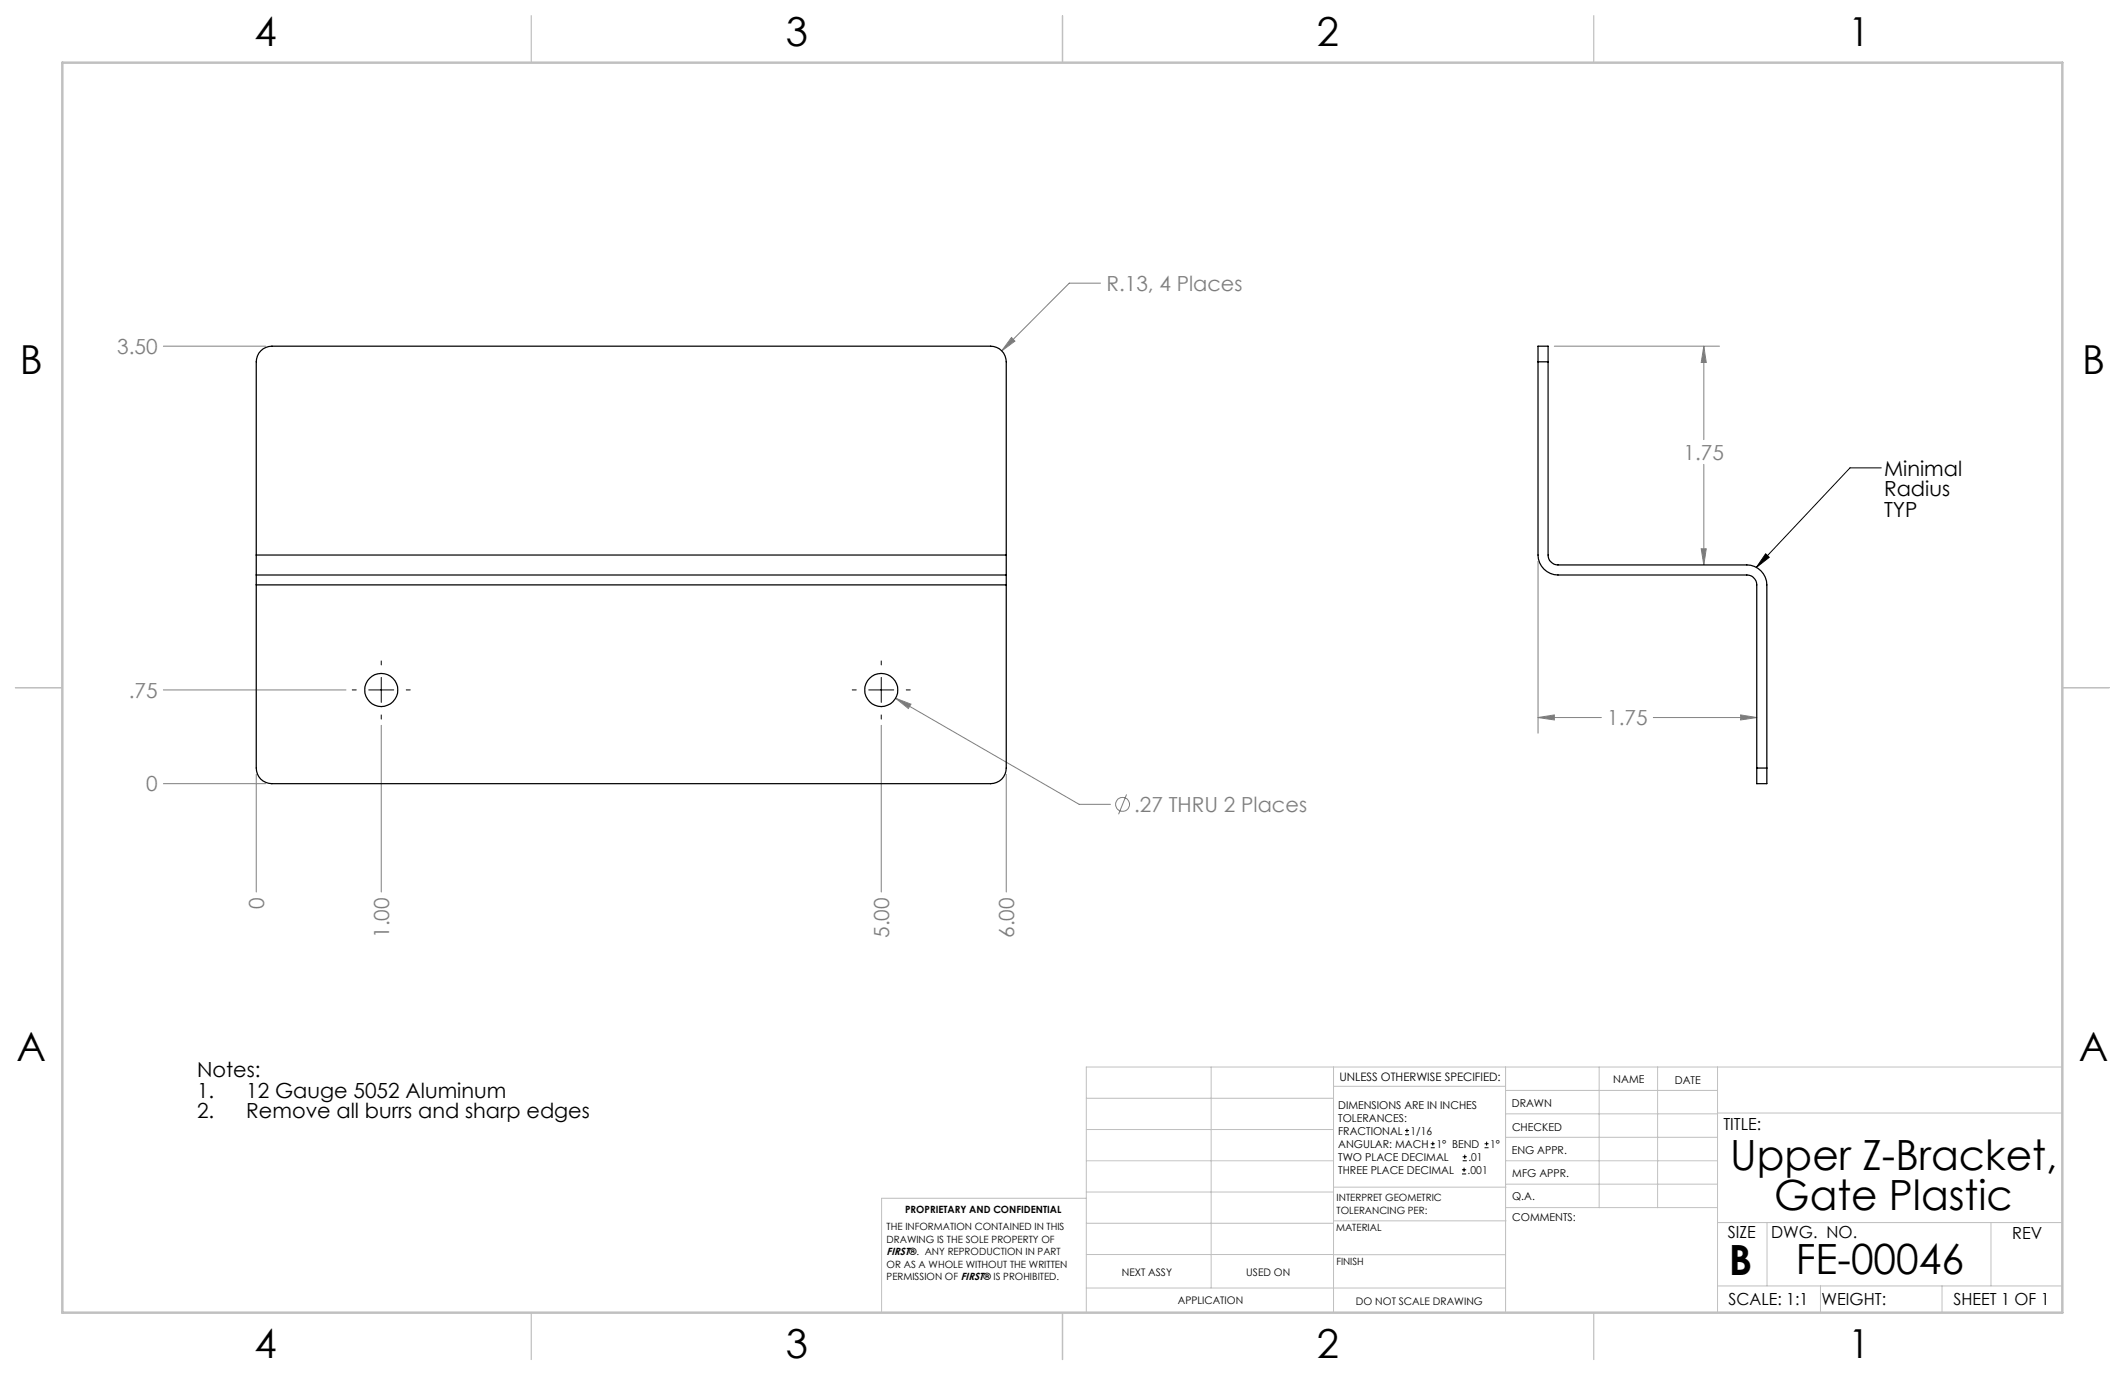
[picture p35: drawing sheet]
<svg xmlns="http://www.w3.org/2000/svg" width="432mm" height="279mm" viewBox="0 0 432 279" stroke-linecap="round" stroke-linejoin="round" font-family="sans-serif">
<defs><g id="words">
<g font-size="8.5">
<text x="351.6" y="237.7">Upper Z-Bracket,</text>
<text x="360.5" y="245.8">Gate Plastic</text>
<text x="351.3" y="259">B</text>
<text x="364.9" y="258.9">FE-00046</text>
</g>
<g font-size="8.1">
<text x="51.7" y="9.3">4</text>
<text x="159.7" y="9.3">3</text>
<text x="267.6" y="9.3">2</text>
<text x="375.6" y="9.3">1</text>
<text x="4" y="76">B</text>
<text x="423.1" y="76">B</text>
<text x="3.3" y="215.7">A</text>
<text x="422.4" y="215.7">A</text>
<text x="51.7" y="276">4</text>
<text x="159.7" y="276">3</text>
<text x="267.6" y="276">2</text>
<text x="375.6" y="276">1</text>
</g>
<g font-size="4.2" fill="#7f7f7f">
<text x="224.8" y="59.1">R.13, 4 Places</text>
<text x="23.8" y="71.9">3.50</text>
<text x="342.1" y="93.4">1.75</text>
<text x="26.2" y="141.8">.75</text>
<text x="326.6" y="147.4">1.75</text>
<text x="29.7" y="160.8">0</text>
<text x="230.5" y="165">.27 THRU 2 Places</text>
<text x="53.7" y="184.7" transform="rotate(-90 53.7 184.7)">0</text>
<text x="79.1" y="190.6" transform="rotate(-90 79.1 190.6)">1.00</text>
<text x="180.7" y="190.6" transform="rotate(-90 180.7 190.6)">5.00</text>
<text x="206.1" y="190.6" transform="rotate(-90 206.1 190.6)">6.00</text>
</g>
<g font-size="4.2">
<text x="382.8" y="96.6">Minimal</text>
<text x="382.8" y="100.8">Radius</text>
<text x="382.8" y="105">TYP</text>
<text x="40.1" y="218.9">Notes:</text>
<text x="40.1" y="223.1">1.</text>
<text x="40.1" y="227.2">2.</text>
<text x="50.1" y="223.1">12 Gauge 5052 Aluminum</text>
<text x="50.1" y="227.2">Remove all burrs and sharp edges</text>
</g>
<g font-size="3.4">
<text x="350.2" y="229.5">TITLE:</text>
<text x="351.1" y="251.6">SIZE</text>
<text x="359.9" y="251.6">DWG. NO.</text>
<text x="408.9" y="251.7">REV</text>
<text x="351.2" y="265.2">SCALE: 1:1</text>
<text x="370.1" y="265.3">WEIGHT:</text>
<text x="396.9" y="265.2">SHEET 1 OF 1</text>
</g>
<text font-size="2.4" x="272.2" y="219.7">UNLESS OTHERWISE SPECIFIED:</text>
<g font-size="2.2">
<text x="327.8" y="220.1">NAME</text>
<text x="340.3" y="220.2">DATE</text>
<text x="271.9" y="225.3">DIMENSIONS ARE IN INCHES</text>
<text x="271.9" y="227.9">TOLERANCES:</text>
<text x="307.2" y="224.9">DRAWN</text>
<text x="271.9" y="230.6">FRACTIONAL</text>
<text x="271.9" y="233.2">ANGULAR: MACH</text>
<text x="286.6" y="230.6">1/16</text>
<text x="291.9" y="233.2">1° BEND</text>
<text x="302.8" y="233.2">1°</text>
<text x="307.3" y="229.8">CHECKED</text>
<text x="271.9" y="238.5">THREE PLACE DECIMAL</text>
<text x="271.9" y="235.9">TWO PLACE DECIMAL</text>
<text x="298.2" y="238.5">.001</text>
<text x="298.4" y="235.9">.01</text>
<text x="307.2" y="234.5">ENG APPR.</text>
<text x="307.3" y="239.2">MFG APPR.</text>
<text x="307.3" y="243.9">Q.A.</text>
<text x="307.3" y="248.1">COMMENTS:</text>
</g>
<g font-size="2.1">
<text x="180.2" y="255.1">FIRST®. ANY REPRODUCTION IN PART</text>
<text x="227.9" y="259.2">NEXT ASSY</text>
<text x="253.3" y="259.2">USED ON</text>
<text x="239.3" y="265">APPLICATION</text>
<text x="275.5" y="265.1">DO NOT SCALE DRAWING</text>
</g>
<g font-size="2">
<text x="271.6" y="244.1">INTERPRET GEOMETRIC</text>
<text x="180.2" y="250">THE INFORMATION CONTAINED IN THIS</text>
<text x="183.9" y="246.4">PROPRIETARY AND CONFIDENTIAL</text>
<text x="271.5" y="250.2">MATERIAL</text>
<text x="271.6" y="246.6">TOLERANCING PER:</text>
<text x="180.2" y="252.5">DRAWING IS THE SOLE PROPERTY OF</text>
<text x="180.2" y="257.6">OR AS A WHOLE WITHOUT THE WRITTEN</text>
<text x="271.5" y="257">FINISH</text>
<text x="180.2" y="260.1">PERMISSION OF FIRST® IS PROHIBITED.</text>
</g>
</g></defs>
<g fill="none" stroke="#c0c0c0" stroke-width=".2">
<path d="M246.1 216.8v44.9M271 216.8v49.9M305.9 216.8v49.9M324.9 216.8v28.6M336.8 216.8v28.6M349 216.8v49.9M419.1 216.8h-198.4v49.9M220.7 235.9h50.3M220.7 229.5h50.3M220.7 223.2h50.3M271 220.7h34.9M305.9 231.1h43.1"/>
<path d="M305.9 226.3h43.1M305.9 221.6h43.1M305.9 235.9h43.1M349 226.2h70.1M220.7 248.6h50.3M220.7 242.2h50.3M220.7 254.9h50.3M220.7 243.5h-41.6v23.2M271 255h34.9M271 248.1h35M271 241.2h35M305.9 240.6h43.1"/>
<path d="M306 245.4h43M349 248.4h70.1M359.1 248.4v12.9M404.6 248.4v12.9M220.7 261.7h85.2M349 261.3h70.1M369.9 261.3v5.4M394.6 261.3v5.4"/>
</g>
<path d="M108 3.2v9.5M215.9 3.2v9.5M323.9 3.2v9.5M3.1 139.7h9.6M419.1 139.7h9.5M108 266.7v9.6M215.9 266.7v9.6M323.9 266.7v9.6" fill="none" stroke="#c0c0c0" stroke-width=".25"/>
<path d="M12.7 12.7h406.4v254h-406.4z" fill="none" stroke="#c0c0c0" stroke-width=".5"/>
<g fill="none" stroke="#7f7f7f" stroke-width=".2">
<path d="M223.6 57.5h-6.3l-13.7 13.8M33.2 70.3h20.8M205.5 68.6l.7 .7-2.6 2zM315.8 70.3h33.6M346.2 70.3l.5 3.4h-1zM346.2 70.3v19M346.2 94.4v20.4M312.5 114.1v34.9M345.7 111.5h1l-.5 3.3zM33.2 159.2h20.8M33.2 140.2h37.1M52.1 157.3v24"/>
<path d="M77.5 147.4v33.9M179.1 147.4v33.9M182 141.9l3.1 1.2-.5 .9zM182 141.9l37.3 21.5h6.3M204.5 157.3v24M312.5 145.8l3.3-.5v1zM312.5 145.8h12.9M336 145.8h21M353.7 145.3l3.3 .5-3.3 .5zM228.9 161.4l-1.6 4.1"/>
<circle cx="228.1" cy="163.5" r="1.41"/>
</g>
<g fill="none" stroke="#000" stroke-width=".2">
<path d="M382.3 95.1h-6.4l-19 20.2M358.8 112.5l.7 .7-2.6 2.1zM77.5 134.3v.8M77.5 137.7v5M179.1 134.3v.8M179.1 137.7v5M71.6 140.2h.8M74.9 140.2h5.1M77.5 145.3v.8M82.6 140.2h.8M173.2 140.2h.8M176.5 140.2h5.1"/>
<path d="M179.1 145.3v.8M184.2 140.2h.8"/>
</g>
<path d="M358.8 112.5l.7 .7-2.6 2.1z" fill="#000"/>
<path d="M346.2 70.3l.5 3.4h-1zM345.7 111.5h1l-.5 3.3zM353.7 145.3l3.3 .5-3.3 .5zM312.5 145.8l3.3-.5v1zM205.5 68.6l-1.9 2.7 2.6-2zM182 141.9l2.6 2.1 .5-.9z" fill="#7f7f7f"/>
<g fill="none" stroke="#000" stroke-width=".25">
<path d="M312.5 73.5v39.3a4.1 4.1 0 0 0 4.1 4h38.4a2.05 2.05 0 0 1 2 2.1v40.3h2v-40.3a4.1 4.1 0 0 0-4-4.1h-38.4a2.05 2.05 0 0 1-2-2v-39.3M312.5 73.5v-3.2h2.1v3.2M312.5 73.5h2.1M52.1 116.8v-43.3a3.2 3.2 0 0 1 3.1-3.2h146.1a3.2 3.2 0 0 1 3.2 3.2v43.3M52.1 116.8v2.1M52.1 118.9v37.2a3.1 3.1 0 0 0 3.1 3.1h146.1a3.1 3.1 0 0 0 3.2-3.1v-37.2M52.1 116.8h152.4M52.1 112.8h152.4M52.1 118.9h152.4M204.5 116.8v2.1M357 156.1h2"/>
<circle cx="77.5" cy="140.2" r="3.4"/>
<circle cx="179.1" cy="140.2" r="3.4"/>
</g>
<g fill="none" stroke="#000" stroke-width=".2">
<path d="M285.5 230.6h.8M285.5 229.7h.8M285.9 229.3v.9M290.7 233.2h.8M290.7 232.4h.8M291.1 232v.8M297.1 238.5h.8M297.1 237.7h.8M297.2 235.9h.9M297.2 235.1h.9M297.5 237.3v.8M297.6 234.6v.9"/>
<path d="M301.7 233.2h.8M301.7 232.4h.8M302.1 232v.8"/>
</g>
<use href="#words"/>
</svg>
